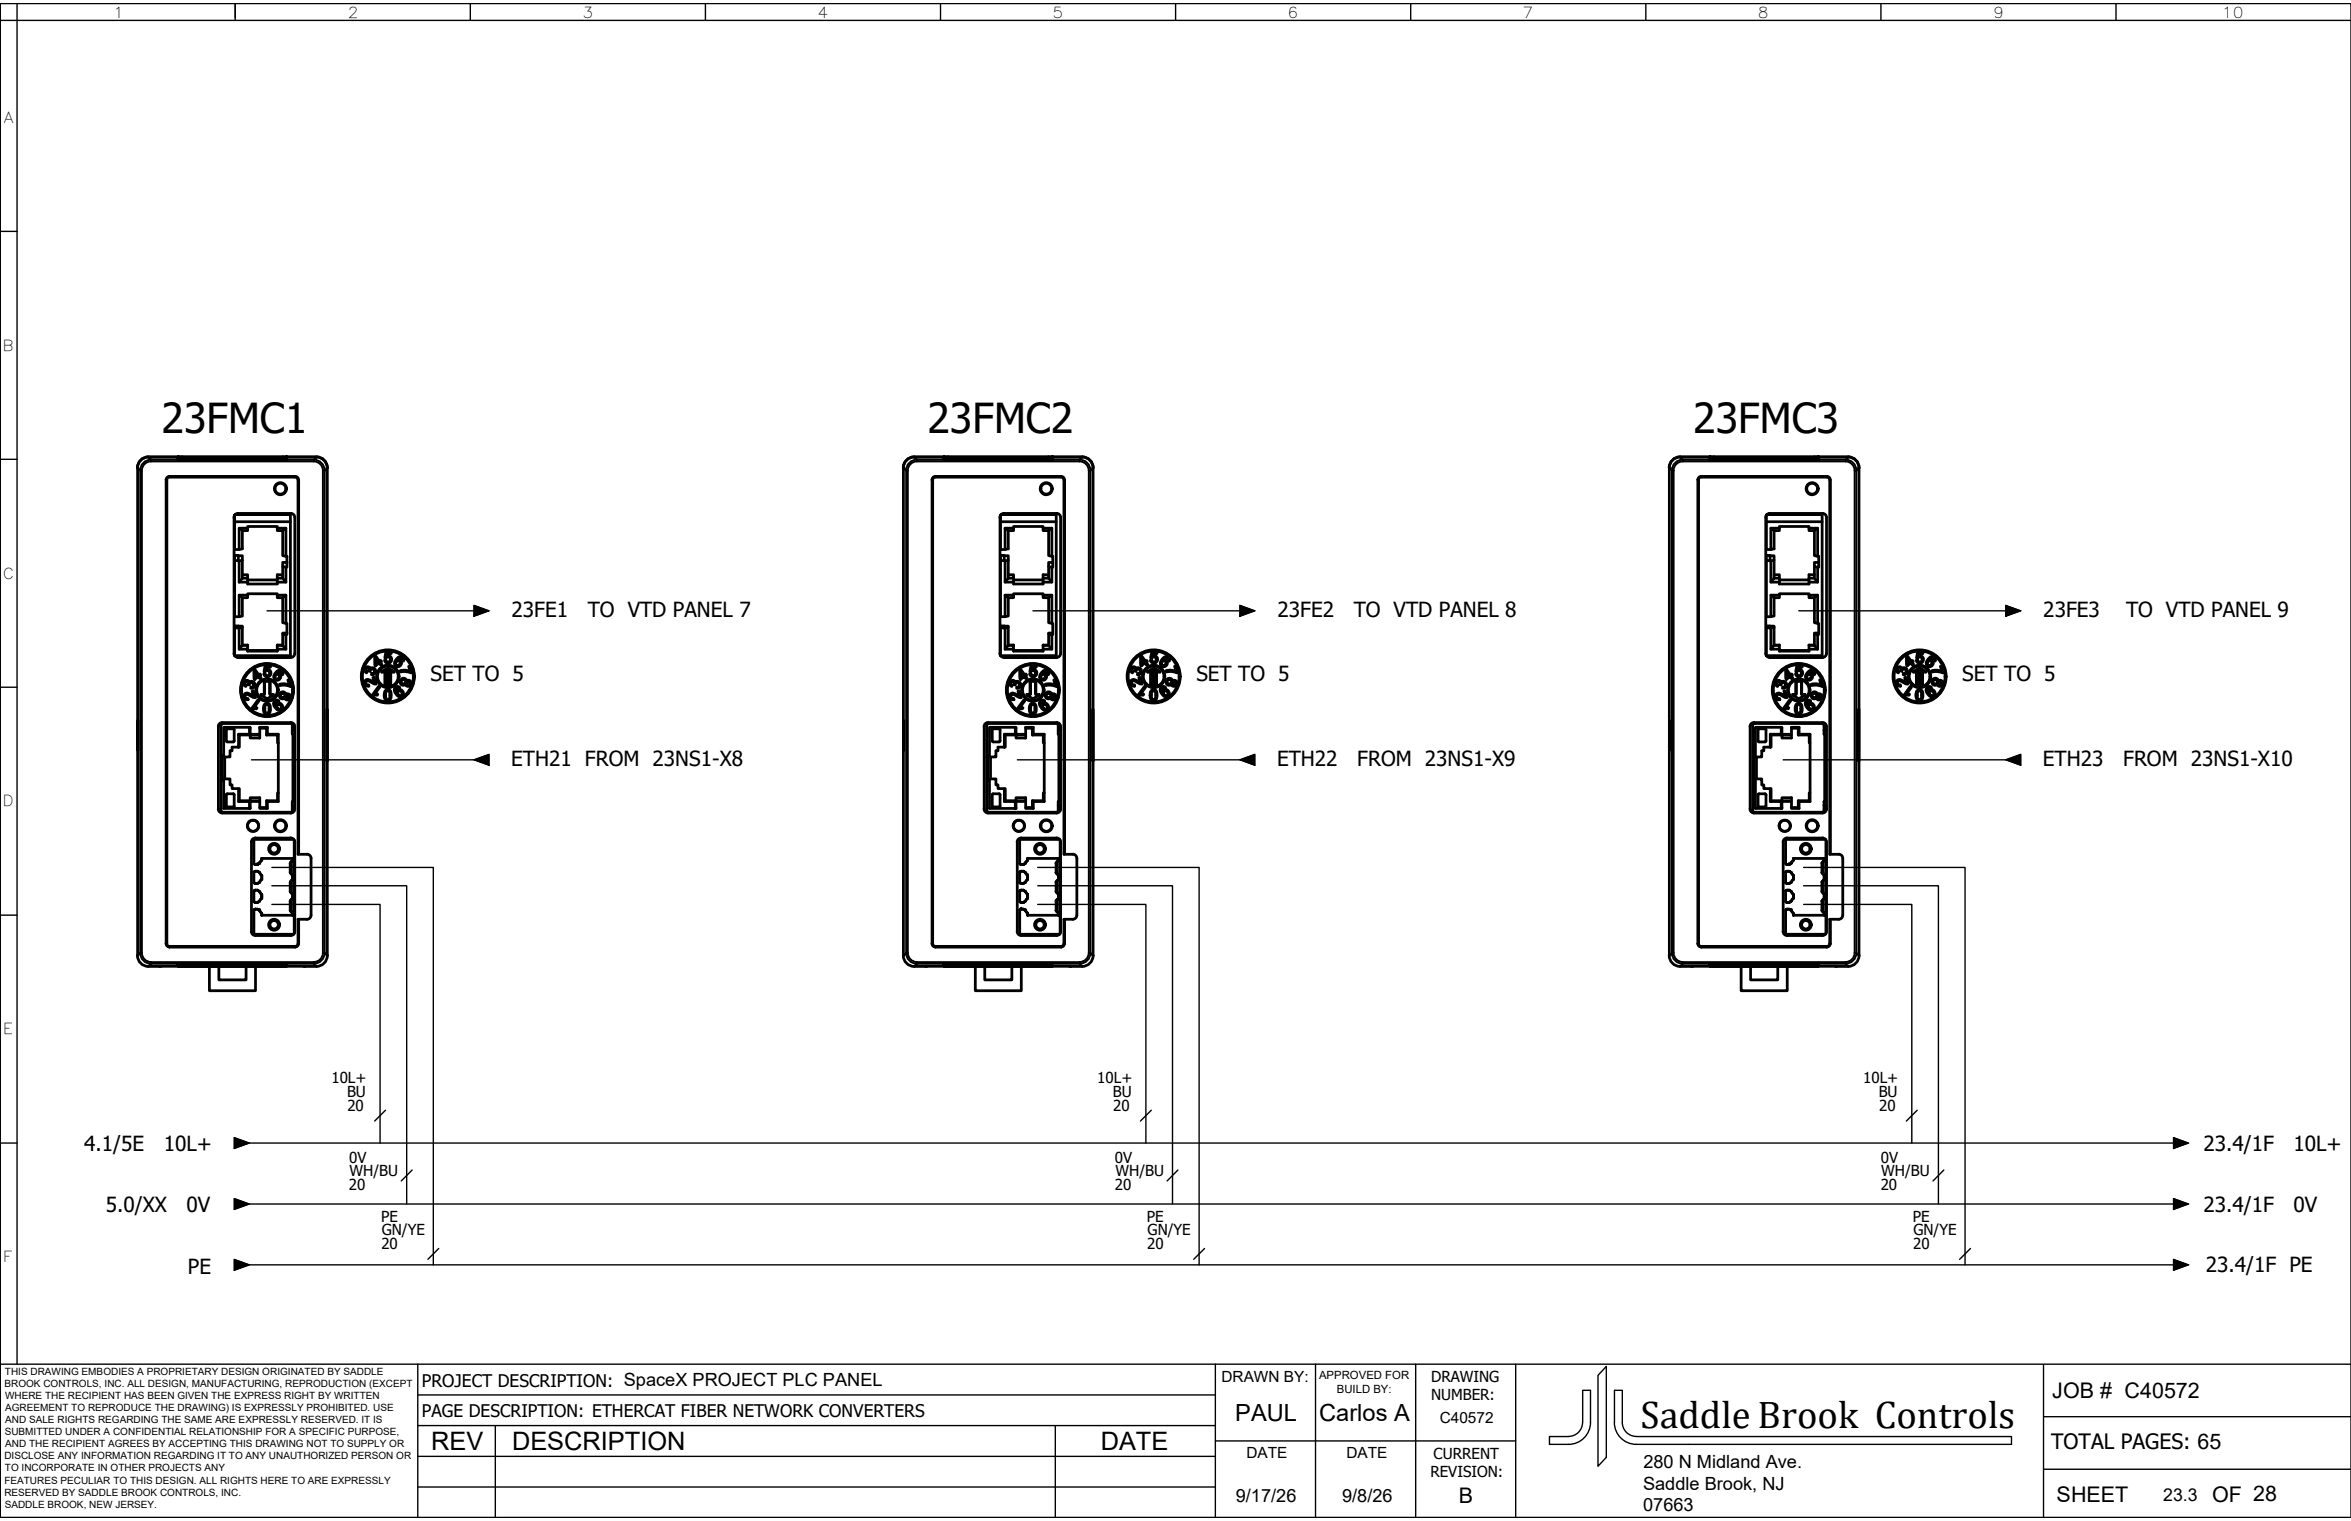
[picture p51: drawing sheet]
<svg xmlns="http://www.w3.org/2000/svg" width="432mm" height="279mm" viewBox="0 0 432 279" stroke-linecap="round" stroke-linejoin="round" font-family="sans-serif">
<defs><g id="words">
<g font-size="7.6">
<text x="29.7" y="79.6">23FMC1</text>
<text x="170.3" y="79.6">23FMC2</text>
<text x="311" y="79.6">23FMC3</text>
</g>
<text font-size="7.1" x="301.3" y="262.4">Saddle Brook Controls</text>
<g font-size="4.7">
<text x="79.2" y="266.3">REV</text>
<text x="94" y="266.4">DESCRIPTION</text>
<text x="202.2" y="266.3">DATE</text>
</g>
<g font-size="4.3">
<text x="226.9" y="261.1">PAUL</text>
<text x="242.3" y="261.1">Carlos A</text>
</g>
<g font-size="4">
<text x="376.9" y="256.8">JOB # C40572</text>
<text x="377.7" y="275.9">SHEET</text>
<text x="406.3" y="275.9">OF 28</text>
</g>
<g font-size="3.9">
<text x="376.7" y="266.3">TOTAL PAGES: 65</text>
<text x="267.9" y="276.1">B</text>
</g>
<g font-size="3.8">
<text x="94" y="113.4">23FE1</text>
<text x="108" y="113.4">TO VTD PANEL 7</text>
<text x="234.6" y="113.4">23FE2</text>
<text x="248.6" y="113.4">TO VTD PANEL 8</text>
<text x="375.3" y="113.4">23FE3</text>
<text x="390.5" y="113.4">TO VTD PANEL 9</text>
<text x="79.1" y="125.1">SET TO 5</text>
<text x="219.7" y="125.1">SET TO 5</text>
<text x="360.4" y="125.1">SET TO 5</text>
<text x="93.9" y="140.8">ETH21 FROM 23NS1-X8</text>
<text x="234.5" y="140.8">ETH22</text>
<text x="249.3" y="140.8">FROM 23NS1-X9</text>
<text x="375.2" y="140.8">ETH23</text>
<text x="390" y="140.8">FROM 23NS1-X10</text>
<text x="15.5" y="211.5">4.1/5E</text>
<text x="30.1" y="211.5">10L+</text>
<text x="404.7" y="211.5">23.4/1F</text>
<text x="421.2" y="211.5">10L+</text>
<text x="19.4" y="222.7">5.0/XX</text>
<text x="34.3" y="222.7">0V</text>
<text x="404.7" y="222.7">23.4/1F</text>
<text x="421.2" y="222.7">0V</text>
<text x="34.5" y="234">PE</text>
<text x="405.1" y="233.7">23.4/1F PE</text>
</g>
<g font-size="3.3">
<text x="301.8" y="269.6">280 N Midland Ave.</text>
<text x="227" y="275.9">9/17/26</text>
<text x="246.5" y="275.9">9/8/26</text>
<text x="301.8" y="273.6">Saddle Brook, NJ</text>
<text x="301.8" y="277.6">07663</text>
</g>
<g font-size="3.2">
<text x="77.5" y="254.8">PROJECT DESCRIPTION: SpaceX PROJECT PLC PANEL</text>
<text x="77.5" y="260.2">PAGE DESCRIPTION: ETHERCAT FIBER NETWORK CONVERTERS</text>
<text x="397.3" y="275.7">23.3</text>
</g>
<g font-size="2.8">
<text x="20.8" y="3.2">1</text>
<text x="63.9" y="3.2">2</text>
<text x="107" y="3.2">3</text>
<text x="150.2" y="3.2">4</text>
<text x="193.3" y="3.2">5</text>
<text x="236.5" y="3.2">6</text>
<text x="279.7" y="3.2">7</text>
<text x="322.9" y="3.2">8</text>
<text x="366" y="3.2">9</text>
<text x="408.1" y="3.2">10</text>
<text x=".7" y="22.5">A</text>
<text x=".5" y="64.4">B</text>
<text x=".5" y="106.3">C</text>
<text x=".5" y="148.1">D</text>
<text x=".6" y="190">E</text>
<text x="60.9" y="199">10L+</text>
<text x="63.7" y="201.6">BU</text>
<text x="201.5" y="199">10L+</text>
<text x="204.4" y="201.6">BU</text>
<text x="342.2" y="199">10L+</text>
<text x="345.1" y="201.6">BU</text>
<text x="63.8" y="204">20</text>
<text x="204.5" y="204">20</text>
<text x="345.1" y="204">20</text>
<text x="64.1" y="213.6">0V</text>
<text x="204.8" y="213.6">0V</text>
<text x="345.5" y="213.6">0V</text>
<text x="64.1" y="218.6">20</text>
<text x="64.2" y="216">WH/BU</text>
<text x="204.7" y="218.6">20</text>
<text x="204.9" y="216">WH/BU</text>
<text x="345.4" y="218.6">20</text>
<text x="345.5" y="216">WH/BU</text>
<text x="70" y="224.4">PE</text>
<text x="70.1" y="226.8">GN/YE</text>
<text x="210.7" y="224.4">PE</text>
<text x="210.8" y="226.8">GN/YE</text>
<text x="351.3" y="224.4">PE</text>
<text x="351.4" y="226.8">GN/YE</text>
<text x=".6" y="231.9">F</text>
<text x="70" y="229.4">20</text>
<text x="210.7" y="229.4">20</text>
<text x="351.4" y="229.4">20</text>
<text x="224.3" y="253.8">DRAWN BY:</text>
<text x="262.8" y="253.9">DRAWING</text>
<text x="262.8" y="257.2">NUMBER:</text>
<text x="264.4" y="261.4">C40572</text>
<text x="228.9" y="267.9">DATE</text>
<text x="247.3" y="267.9">DATE</text>
<text x="263.3" y="267.9">CURRENT</text>
<text x="262.7" y="271.4">REVISION:</text>
</g>
<g font-size="2.1">
<text x="242.3" y="253.3">APPROVED FOR</text>
<text x="245.5" y="255.8">BUILD BY:</text>
</g>
<g font-size="1.8">
<text x=".8" y="254.8">BROOK CONTROLS, INC. ALL DESIGN, MANUFACTURING, REPRODUCTION (EXCEPT</text>
<text x=".9" y="252.6">THIS DRAWING EMBODIES A PROPRIETARY DESIGN ORIGINATED BY SADDLE</text>
<text x=".9" y="257">WHERE THE RECIPIENT HAS BEEN GIVEN THE EXPRESS RIGHT BY WRITTEN</text>
<text x=".9" y="263.7">SUBMITTED UNDER A CONFIDENTIAL RELATIONSHIP FOR A SPECIFIC PURPOSE,</text>
<text x="1" y="259.2">AGREEMENT TO REPRODUCE THE DRAWING) IS EXPRESSLY PROHIBITED. USE</text>
<text x="1" y="261.4">AND SALE RIGHTS REGARDING THE SAME ARE EXPRESSLY RESERVED. IT IS</text>
<text x=".8" y="268.1">DISCLOSE ANY INFORMATION REGARDING IT TO ANY UNAUTHORIZED PERSON OR</text>
<text x="1" y="265.9">AND THE RECIPIENT AGREES BY ACCEPTING THIS DRAWING NOT TO SUPPLY OR</text>
<text x=".8" y="272.5">FEATURES PECULIAR TO THIS DESIGN. ALL RIGHTS HERE TO ARE EXPRESSLY</text>
<text x=".8" y="274.7">RESERVED BY SADDLE BROOK CONTROLS, INC.</text>
<text x=".9" y="270.3">TO INCORPORATE IN OTHER PROJECTS ANY</text>
<text x=".9" y="276.9">SADDLE BROOK, NEW JERSEY.</text>
</g>
</g></defs>
<!-- layer: 0 -->
<g fill="none" stroke="#000" stroke-width=".25">
<path d="M0 .7h431.8v278.1h-431.8zM0 3.7h431.8M3.1 .7v249.9M43.2 .7v3M86.4 .7v3M129.6 .7v3M172.7 .7v3M215.9 .7v3M259.1 .7v3M302.3 .7v3M345.5 .7v3M388.6 .7v3"/>
<path d="M0 42.5h3.1M0 84.4h3.1M49 112.2h38.1M87.1 111.2l2.7 1-2.7 1zM189.7 112.2h38M227.7 111.2l2.8 1-2.8 1zM330.4 112.2h38M368.4 111.2l2.7 1-2.7 1zM0 126.2h3.1M46.2 139.6h40.9M87.1 139.6l2.7-1v2zM186.9 139.6h40.8"/>
<path d="M227.7 139.6l2.8-1v2zM327.5 139.6h40.9M368.4 139.6l2.7-1v2zM49.9 159.3h29.7v73M190.6 159.3h29.6v73M331.3 159.3h29.6v73M0 168.1h3.1M49.9 166.1h19.9v43.9M49.9 162.7h24.8v58.5M190.6 166.1h19.9v43.9M190.6 162.7h24.7v58.5M331.3 166.1h19.8v43.9"/>
<path d="M331.3 162.7h24.7v58.5M0 210h3.1M43 209l2.8 1-2.8 1zM45.8 210h353.4M70.8 203.9l-2 2M75.7 214.9l-2 2M211.5 203.9l-2 2M216.3 214.9l-1.9 2M352.1 203.9l-2 2M357 214.9l-2 2M399.2 209l2.7 1-2.7 1zM43 220.2l2.8 1-2.8 1z"/>
<path d="M43 231.4l2.8 .9-2.8 1zM45.8 221.2h353.4M45.8 232.3h353.4M80.6 229.3l-2 2M221.2 229.3l-2 2M361.9 229.3l-2 2M399.2 220.2l2.7 1-2.7 1zM399.2 231.4l2.7 .9-2.7 1zM0 250.6h431.8M76.7 250.6v28.2M76.7 256.2h146.5M223.2 250.6v28.2"/>
<path d="M241.6 250.6v28.2M260 250.6v28.2M278.4 250.6v28.2M295 251v16.7l-1.5 1.6v-16.7zM375.3 250.8v28M76.7 273.2h146.5M76.7 267.5h146.5M76.7 261.9h146.5M91 261.9v16.9M193.8 261.9v16.9M223.2 264.7h55.2M290.7 261.3a2.57 2.57 0 0 1-2.6 2.6h-3.5"/>
<path d="M290.7 261.3v-5.9h1.4v5.9a4 4 0 0 1-4 4h-3.5v-1.4M296.5 261.3a4 4 0 0 0 4 4h68.9v-1.4h-68.9a2.61 2.61 0 0 1-2.5-2.6v-5.9h-1.5v5.9M375.3 269.9h56.5M375.3 260.2h56.5"/>
</g>
<!-- layer: WIRES -->
<path d="M0 .7v278.1" fill="none" stroke="#000" stroke-width=".25"/>
<!-- layer: Sichtbar schmal (ISO) -->
<g fill="none" stroke="#000" stroke-width=".36">
<path d="M25.3 86l.5 .4M27.3 84l.4 .5M27.7 84.8a1.68 1.68 0 0 0-1.6 1.6M27.7 84.4a2 2 0 0 0-2 2M27.7 84.8h29.9M27.7 84.5v.3M27.7 84.5h29.9M30.6 88.1h-.2v85.3M31.1 87.4a.69 .69 0 0 0-.7 .7M31.1 87.4v.3M31.1 87.4h23.1M33.5 84v.4"/>
<path d="M50.4 89.8h.1M51.9 84v.4M52.5 89.8h.1M54.2 87.4a.69 .69 0 0 1 .7 .7M54.2 87.4v.3M54.7 88.1h.2v68.8M57.6 84.8a1.68 1.68 0 0 1 1.7 1.6M57.6 84.4a2 2 0 0 1 2 2M57.6 84.5v.3M58.1 84l-.5 .5M59.6 86.4v88.6h-.3M59.6 86.4h-.3v88.6"/>
<path d="M60.1 86l-.5 .4M165.9 86l.5 .4M167.9 84l.5 .5M168.4 84.8a1.68 1.68 0 0 0-1.7 1.6M168.4 84.4a2 2 0 0 0-2 2M168.4 84.8h29.9M168.4 84.5h29.9M168.4 84.5v.3M171.3 88.1h-.2v85.3M171.8 87.4a.69 .69 0 0 0-.7 .7M171.8 87.4h23.1v.3M171.8 87.4v.3"/>
<path d="M174.1 84v.4M191.1 89.8h.1M192.6 84v.4M193.2 89.8h.1M194.9 87.4a.69 .69 0 0 1 .7 .7M195.4 88.1h.2v68.8M198.3 84.8a1.68 1.68 0 0 1 1.7 1.6M198.3 84.4a2 2 0 0 1 2 2M198.3 84.5v.3M198.8 84l-.5 .5M200.3 86.4v88.6h-.3M200.3 86.4h-.3v88.6"/>
<path d="M200.8 86l-.5 .4M306.6 86l.5 .4M308.6 84l.5 .5M309.1 84.8a1.68 1.68 0 0 0-1.7 1.6M309.1 84.4a2 2 0 0 0-2 2M309.1 84.8h29.9M309.1 84.5h29.9M309.1 84.5v.3M312 88.1h-.2v85.3M312.5 87.4a.69 .69 0 0 0-.7 .7M312.5 87.4h23.1M312.5 87.4v.3"/>
<path d="M314.8 84v.4M331.7 89.8h.1M333.2 84v.4M333.8 89.8h.1M335.5 87.4a.69 .69 0 0 1 .7 .7M335.6 87.4v.3M336.1 88.1h.2v68.8M339 84.8a1.68 1.68 0 0 1 1.6 1.6M339 84.4a2 2 0 0 1 2 2M339 84.5v.3M339.4 84l-.4 .5M341 86.4v88.6h-.4"/>
<path d="M341 86.4h-.4v88.6M341.4 86l-.4 .4M46 135.1h1.7M46 134.8h1.7M48.8 131.5a4.8 4.8 0 0 1-3.8-7.2 4.8 4.8 0 0 1 8.2 0 4.8 4.8 0 0 1-3.8 7.2M70.9 129a4.8 4.8 0 0 1-3.8-7.2 4.8 4.8 0 0 1 8.2 0 4.8 4.8 0 0 1-3.8 7.2M186.6 135.1h1.8M186.6 134.8h1.8M189.4 131.5a4.8 4.8 0 0 1-3.8-7.2 4.8 4.8 0 0 1 8.2 0 4.8 4.8 0 0 1-3.8 7.2M211.6 129a4.8 4.8 0 0 1-3.8-7.2 4.8 4.8 0 0 1 8.2 0 4.8 4.8 0 0 1-3.8 7.2M327.3 135.1h1.7M327.3 134.8h1.7"/>
<path d="M330.1 131.5a4.8 4.8 0 0 1-3.8-7.2 4.8 4.8 0 0 1 8.2 0 4.8 4.8 0 0 1-3.8 7.2M352.3 129a4.8 4.8 0 0 1-3.8-7.2 4.8 4.8 0 0 1 8.2 0 4.8 4.8 0 0 1-3.8 7.2M45.4 151.7h.1M46 147h1.7M46 147.3h1.7M47.5 151.7h.1M50.4 151.7h.1M52.5 151.7h.1M186.1 151.7h.1M186.6 147h1.8M186.6 147.3h1.8M188.1 151.7h.1"/>
<path d="M191.1 151.7h.1M193.2 151.7h.1M326.7 151.7h.1M327.3 147h1.7M327.3 147.3h1.7M328.8 151.7h.1M331.7 151.7h.1M333.8 151.7h.1M25.7 175a2 2 0 0 0 2 2M25.8 175v-88.6h.3v88.6M25.8 175l-.5 .5M25.8 175h.3"/>
<path d="M26.1 175a1.68 1.68 0 0 0 1.6 1.7M27.7 177h29.9l.5 .5M27.7 177l-.4 .5M27.7 176.7h29.9M27.7 176.7v.3M29.4 177.5h.1M30.4 173.3a.69 .69 0 0 0 .7 .7M30.4 173.4h.2M31.1 173.8v.3h23.1v-.3M33.5 177.1v.4M51.9 177.1v.4M54.7 173.4h.2"/>
<path d="M54.9 173.3a.69 .69 0 0 1-.7 .7M54.9 168.9v4.5M56 177.5h.1M59.3 175a1.68 1.68 0 0 1-1.7 1.7M60.1 175.5l-.5-.5a2 2 0 0 1-2 2v-.3M166.4 175a2 2 0 0 0 2 2M166.4 175v-88.6h.3v88.6M166.4 175h.3M166.4 175l-.5 .5M166.7 175a1.68 1.68 0 0 0 1.7 1.7M168.4 177h29.9l.5 .5M168.4 176.7h29.9"/>
<path d="M168.4 177l-.5 .5M168.4 176.7v.3M170 177.5h.1M171.1 173.3a.69 .69 0 0 0 .7 .7M171.1 173.4h.2M171.8 173.8v.3h23.1v-.3M174.1 177.1v.4M192.6 177.1v.4M195.6 173.3a.69 .69 0 0 1-.7 .7M195.6 168.9v4.5h-.2M196.7 177.5h.1M200 175a1.68 1.68 0 0 1-1.7 1.7"/>
<path d="M200.8 175.5l-.5-.5a2 2 0 0 1-2 2v-.3M307.1 175a2 2 0 0 0 2 2M307.1 175v-88.6h.3v88.6M307.1 175h.3M307.1 175l-.5 .5M307.4 175a1.68 1.68 0 0 0 1.7 1.7M309.1 177h29.9l.4 .5M309.1 176.7h29.9M309.1 177l-.5 .5M309.1 176.7v.3M310.7 177.5h.1M311.8 173.3a.69 .69 0 0 0 .7 .7"/>
<path d="M311.8 173.4h.2M312.5 173.8v.3h23.1v-.3M314.8 177.1v.4M333.2 177.1v.4M336.1 173.4h.2M336.2 173.3a.69 .69 0 0 1-.7 .7M336.3 168.9v4.5M337.4 177.5h.1M340.6 175a1.68 1.68 0 0 1-1.6 1.7M341.4 175.5l-.4-.5a2 2 0 0 1-2 2v-.3"/>
<circle cx="49.1" cy="126.8" r="4.6"/>
<circle cx="49.1" cy="126.8" r="1.83"/>
<circle cx="71.2" cy="124.3" r="4.6"/>
<circle cx="71.2" cy="124.3" r="1.83"/>
<circle cx="189.7" cy="126.8" r="4.6"/>
<circle cx="189.7" cy="126.8" r="1.83"/>
<circle cx="211.9" cy="124.3" r="4.6"/>
<circle cx="211.9" cy="124.3" r="1.83"/>
<circle cx="330.4" cy="126.8" r="4.6"/>
<circle cx="330.4" cy="126.8" r="1.83"/>
<circle cx="352.6" cy="124.3" r="4.6"/>
<circle cx="352.6" cy="124.3" r="1.83"/>
</g>
<!-- layer: Sichtbar (ISO) -->
<g fill="none" stroke="#000" stroke-width=".51">
<path d="M27.3 83.9a1.96 1.96 0 0 0-2 2v89.6a2 2 0 0 0 2 2h30.8a2 2 0 0 0 2-2v-89.6a2 2 0 0 0-2-2M27.3 83.9a2 2 0 0 0-2 2M27.3 84h30.8M27.3 83.9h30.8M30.6 88.1l.1 85.5 .4 .2h23.1h.3l.2-.4v-4.5h1.7a.75 .75 0 0 0 .7-.8M31.1 87.6l-.4 .3-.1 .2M31.1 87.7h23.1M32.7 84.4h.8M32.7 84.3h.8M32.7 84.1h.8M32.7 84l.8 .1M32.7 84.1h.1"/>
<path d="M32.7 84.3h.1M33.5 84.4h-.8h19.9h-.7M33.5 84.2h-.8h19.9h-.7M33.5 84.1l-.8 .1h19.9l-.7-.1M33.5 84.2l-.8 .1M33.5 84.1h-.8M33.5 84h-.8M33.5 84h-.8h.8M33.5 84.3h18.4M33.5 84.2h18.4M33.5 84.1h18.4M33.5 84h18.4"/>
<path d="M43.1 94.6l-.1 .4v25a.71 .71 0 0 0 .7 .8M43.1 94.6v6.3l1.4-.1v-3.3h1v-.8h5.4v.8h1v4.6l.8 .1v2l-.8-.1v-.8h.8M43.1 94.6h.1M43.1 95.8h10.2M43.1 94.6l.6-.3h9.7a.72 .72 0 0 1 .7 .7v25a.75 .75 0 0 1-.7 .8M43.2 94.5h10.1v25.9h-10.2v-5.4h.7v.3h-.7M43.9 97l.6 .5M45.5 97h-1.6v3.9M50.9 97h1.6v5.2M51.9 84.2l.7 .1M51.9 84.1h.7M51.9 84h.7"/>
<path d="M51.9 84h.7h-.7M52.5 97l-.6 .5M52.6 84.4h-.7M52.6 84.3h-.7M52.6 84.1h-.7M52.6 84l-.7 .1M52.6 84.1h.1M52.6 84.3h.1M54.2 87.6l.4 .3 .1 .2M54.7 88.1v68.8h1.7M58.1 83.9a2 2 0 0 1 2 2M165.9 85.9v89.6"/>
<path d="M167.9 83.9a2 2 0 0 0-2 2M167.9 84h30.9M167.9 83.9h30.9M171.3 88.1l.1 85.5 .4 .2h23.1M171.8 87.6l-.4 .3-.1 .2M171.8 87.7h23.1M173.4 84.4h.7M173.4 84.3h.7M173.4 84.1h.7M173.4 84l.7 .1M173.4 84.1h.1M173.4 84.3h.1"/>
<path d="M174.1 84.4h-.7h19.2M174.1 84.1l-.7 .1h19.2M174.1 84.2l-.7 .1M174.1 84.1h-.7M174.1 84h-.7M174.1 84h-.7h.7M174.1 84.3h18.5M174.1 84.2h18.5M174.1 84.1h18.5M174.1 84h18.5M183.7 95.1v24.9M183.8 94.6l-.2 .4"/>
<path d="M183.8 94.6v6.3l1.4-.1v-3.3h1v-.8h5.4v.8h1v4.6l.8 .1v2l-.8-.1v-.8h.8M183.8 94.6h.1M183.8 95.8h10.2M183.8 94.6l.6-.3h9.7a.72 .72 0 0 1 .7 .7v25a.75 .75 0 0 1-.8 .8M183.9 94.5h10.1v25.9h-10.2M184.6 97l.6 .5M186.2 97h-1.6v3.9M191.6 97h1.6v5.2M192.5 84.4h.8h-.8M192.5 84.2l.8 .1M192.5 84.1h.8M192.5 84h.8"/>
<path d="M192.6 84.2h-19.2h.7M193.2 97l-.6 .5M193.3 84.4h-.8M193.3 84.3h-.8M193.3 84.3h-.8h.8M193.3 84.1l-.8 .1M193.3 84l-.8 .1M193.3 84.1h.1M193.3 84.3h.1M194.9 87.6l.4 .3 .1 .2M195.4 88.1v68.8h1.6M198.8 83.9a2 2 0 0 1 2 2v89.6a2 2 0 0 1-2 2h-30.9a2 2 0 0 1-2-2"/>
<path d="M198.8 83.9a2 2 0 0 1 2 2M306.6 85.9a1.96 1.96 0 0 1 2-2 1.96 1.96 0 0 0-2 2v89.6a2 2 0 0 0 2 2M308.6 84h30.8M308.6 83.9h30.8M312 88.1v85.5l.5 .2h23h.3l.3-.4v-4.5h1.6a.75 .75 0 0 0 .8-.8M312.5 87.6l-.5 .3v.2M312.5 87.7h23.1M314 84.4h.8M314 84.3h.8M314 84.1h.8M314 84l.8 .1M314.1 84l.7 .1"/>
<path d="M314.1 84.1h.1M314.1 84.3h.1M314.8 84.4h-.8h20h-.8M314.8 84.2h-.8h20h-.8M314.8 84.1l-.8 .1h20l-.8-.1M314.8 84.2l-.8 .1M314.8 84.1h-.8M314.8 84h-.8M314.8 84h-.8h.8M314.8 84.3h18.4M314.8 84.2h18.4M314.8 84.1h18.4"/>
<path d="M314.8 84h18.4M324.4 94.6l-.1 .4v25l.1 .4M324.4 94.6v6.3l1.4-.1v-3.3h1v-.8h5.5v.8h.9v4.6l.8 .1v2l-.8-.1v-.8h.8M324.4 94.6h.1M324.4 95.8h10.3M324.4 94.6l.6-.3h9.7a.72 .72 0 0 1 .8 .7v25a.75 .75 0 0 1-.8 .8M324.5 94.5h10.2v25.9h-10.3M325.2 97l.6 .5M326.8 97h-1.6v3.9M332.3 97h1.5v5.2M333.2 84.2l.8 .1M333.2 84.1h.8"/>
<path d="M333.2 84h.8M333.2 84h.8h-.8M333.8 97l-.6 .5M334 84l-.8 .1M334 84.1h.1M334 84.3h.1M334 84.4h-.8M334 84.3h-.8M334 84.1h-.8M335.5 87.6l.3 .1 .2 .4M336.1 88.1v68.8h1.6M339.4 83.9a2 2 0 0 1 2 2v89.6a2 2 0 0 1-2 2h-30.8"/>
<path d="M339.4 83.9a2 2 0 0 1 2 2M43.1 103h.7M43.8 115h.7v.2M43.8 115.4l.7-.2v3.4l-.6 .7v-3.9M43.8 102.1h.7v4.1M43.8 115.3v.1M43.9 103v3.9h1.6M43.9 109.3l.6 .5M44.5 118.6h1v.7h-1.6M44.5 102.9l-.7 .1v-1h-.7v11.3l1.4-.1v-3.4h1v-.7h5.4v.7h1v4.6l.8 .1v2.1h-.2M44.5 105.6h1v1.7h5.4v-1.1M44.5 118.5l1 .1"/>
<path d="M44.5 106.2h1M44.5 106.2l-.6 .7M45.5 109.3h-1.6v4M45.5 119.5h5.4M45.5 106.5h5.4M50.9 118.6h1l.6 .7h-1.6M50.9 109.3h1.6v5.2M51.9 118.5h-1v1.1h-5.4v-.3M51.9 104.1v2.1h-1M51.9 116.4v2.2M51.9 105.6h-1v.6M51.9 106.2l.6 .7"/>
<path d="M52.5 104.2v2.7h-1.6M52.5 109.3l-.6 .5M52.7 116.3h-.8v.1l.6 .2v2.7M70.9 119.8h1v.3h-.8l-.1 .5a.66 .66 0 0 1 .9 .3 .66 .66 0 0 1-.4 .9 .66 .66 0 0 1-.9-.5l.3-.1a.43 .43 0 0 0 .7 .2 .43 .43 0 0 0-.2-.7l-.7 .1zM183.8 115.3h.6v-.3h-.6v5.4M183.8 103h.6M184.4 115h.8v.2M184.4 115.4l.8-.2v3.4l-.6 .7v-3.9M184.4 102.1h.8v4.1M184.4 115.3v.1M184.6 103v3.9h1.6M184.6 109.3l.6 .5"/>
<path d="M185.2 118.6h1v.7h-1.6M185.2 102.9l-.8 .1v-1h-.6v11.3l1.4-.1v-3.4h1v-.7h5.4v.7h1v4.6l.8 .1v2.1h-.2M185.2 105.6h1v1.7h5.4v-1.1M185.2 106.2h1M185.2 118.5l1 .1M185.2 106.2l-.6 .7M186.2 109.3h-1.6v4M186.2 119.5h5.4M186.2 106.5h5.4M191.6 118.6h1l.6 .7h-1.6M191.6 109.3h1.6v5.2M192.6 118.5h-1v1.1h-5.4v-.3"/>
<path d="M192.6 104.1v2.1h-1M192.6 105.6h-1v.6M192.6 116.4v2.2M192.6 106.2l.6 .7M193.2 104.2v2.7h-1.6M193.2 109.3l-.6 .5M193.4 116.3h-.8v.1l.6 .2v2.7M211.5 119.8h1v.3h-.8l-.1 .5a.66 .66 0 0 1 .9 .3 .66 .66 0 0 1-.4 .9 .66 .66 0 0 1-.8-.5l.2-.1a.43 .43 0 0 0 .6 .3 .43 .43 0 0 0 .3-.5 .43 .43 0 0 0-.6-.3l-.2 .2-.3-.1zM324.4 115.3h.7v-.3h-.7v5.4M324.4 103h.7M325.1 115h.7v.2M325.1 115.4l.7-.2v3.4l-.6 .7v-3.9"/>
<path d="M325.1 102.1h.7v4.1M325.1 115.3v.1M325.2 103v3.9h1.6M325.2 109.3l.6 .5M325.8 118.6h1v.7h-1.6M325.8 102.9l-.7 .1v-1h-.7v11.3l1.4-.1v-3.4h1v-.7h5.5v.7h.9v4.6l.8 .1v2.1h-.2M325.8 105.6h1v1.7h5.5v-1.1M325.8 106.2h1M325.8 118.5l1 .1M325.8 106.2l-.6 .7M326.8 109.3h-1.6v4M326.8 119.5h5.5"/>
<path d="M326.8 106.5h5.5M332.3 118.6h.9l.6 .7h-1.5M332.3 109.3h1.5v5.2M333.2 118.5h-.9v1.1h-5.5v-.3M333.2 104.1v2.1h-.9M333.2 105.6h-.9v.6M333.2 116.4v2.2M333.2 106.2l.6 .7M333.8 104.2v2.7h-1.5M333.8 109.3l-.6 .5M334 116.3h-.8v.1l.6 .2v2.7M352.2 119.8h1v.3h-.8l-.1 .5a.66 .66 0 0 1 .9 .3 .66 .66 0 0 1-.4 .9 .66 .66 0 0 1-.8-.5l.2-.1a.43 .43 0 0 0 .6 .3 .43 .43 0 0 0 .2-.5 .43 .43 0 0 0-.5-.3l-.3 .2-.2-.1z"/>
<path d="M25.3 132.3v5.5zM40.1 133.5v15.1M40.8 132.7a.75 .75 0 0 0-.7 .8M40.9 132.7h12.5M40.9 132.9l-.3 .4v15.6l.3 .3M40.9 132.9h12.8v1.9h.1v12.5h-.1v1.9h-12.8M41.1 133.6h4.9v2h1.7v-2h1.4v1.3h2v12.3h-2v1.3h-1.4v-2h-1.7v2h-4.9v-5.2h-.3v-4.4h.3zM41.6 136.1v-2.1l.1-.1h1.3v2.2M41.6 136.1l.1 .2h1.2l.1-.2M43.7 120.8h9.7M43.8 137.2v-2.3l.2 .1v2.2h-1.4v.7h-.4v1.1h-.9v4.1h.9v1.1h.4v.7h1.2v2.3h2v1.3l.2-.1M43.8 134.9h2l.2 .1"/>
<path d="M44 135h2M45 127.4a1.69 1.69 0 0 1 1.6 .5l-.3-.9 .2-.1 .4 1.2a1.7 1.7 0 0 1-1.3-.5 .39 .39 0 0 0-.6 .2 .39 .39 0 0 0 .5 .5l.1 .2a.65 .65 0 0 1-.7-.3 .65 .65 0 0 1 .1-.8zM45 125.1a.46 .46 0 0 1 .5-.1 .46 .46 0 0 1 .3 .4 .62 .62 0 0 1 1 .3 .62 .62 0 0 1-.8 .7l.1-.2a.4 .4 0 0 0 .5-.3 .4 .4 0 0 0-.4-.5 .4 .4 0 0 0-.4 .4h-.2a.35 .35 0 0 0-.1-.6 .35 .35 0 0 0-.5 .2 .35 .35 0 0 0 .3 .5l-.2 .2a.6 .6 0 0 1-.1-1zM46 133.7l-.2-.1v1.3M46.6 123l.2-.1 .7 1.1 .3-.2 .1 .2-.2 .2 .3 .3-.2 .2-.3-.4-.7 .5-.1-.2zM46.8 123.4l.5 .7-.5 .4zM47.4 128.6l.2 .1-.9 1.3h.5l-.1 .2-.8 .1-.1-.1zM48.5 125.2h1.1M48.5 127.6h-.6v.1l1.2 .7 1.1-.7v-.1h-.6M48.6 125.3l-.1 2.3zM48.6 129.3a.63 .63 0 0 1 .8 0 .63 .63 0 0 1 .3 .6 .82 .82 0 0 1-.1 1 .82 .82 0 0 1-.9 .2 1.42 1.42 0 0 1-.1-1.8zM48.7 122.3h1v.3h-.8l-.1 .5a.66 .66 0 0 1 .9 .3 .66 .66 0 0 1-.4 .9 .66 .66 0 0 1-.8-.5l.2-.1a.43 .43 0 0 0 .6 .3 .43 .43 0 0 0 .2-.5 .43 .43 0 0 0-.5-.3l-.3 .2-.2-.1z"/>
<path d="M48.7 131.5l.1 .1a4.8 4.8 0 0 1-4-7.3 4.8 4.8 0 0 1 8.2-.1 4.8 4.8 0 0 1-3.6 7.3M48.8 131.5h.6h-.6M48.9 129.4a.52 .52 0 0 1 .5 .2 .52 .52 0 0 1 0 .6 .54 .54 0 0 1-.4 .8 1.2 1.2 0 0 1-.1-1.6zM49 133.8v1.2l.1-.1M49.1 133.6l-.1 .2h-1.3M49.6 125.3v2.3zM50.4 128.8a.55 .55 0 0 1 .8 0l-.1 .1a.42 .42 0 0 0-.6 .1 .42 .42 0 0 0 .1 .6l.1 .2a.63 .63 0 0 1 .7-.6 .63 .63 0 0 1 .5 .7 .63 .63 0 0 1-.6 .6 1.25 1.25 0 0 1-.9-1.7zM50.7 123.5a.65 .65 0 0 1 .9-.4 .65 .65 0 0 1 .3 .9l-.2-.2a.4 .4 0 0 0-.2-.5 .4 .4 0 0 0-.5 .2l-.2 .2a.64 .64 0 0 1 .7 .5 .64 .64 0 0 1-.5 .8 .64 .64 0 0 1-.7-.5v-.4zM51 135v1.5h.1M51.1 134.9l-.1 .1h-2M51.3 125.7a3 3 0 0 1 1.9 .1l-.3-.9 .2-.1 .4 1.2-.2 .1-1-.2h-.9zM51.6 127.2a.57 .57 0 0 1 .6-.1 .57 .57 0 0 1 .3 .5 .54 .54 0 0 1 .8 .3 .54 .54 0 0 1-.6 .7l-.3-.2-.1-.2a.62 .62 0 0 1-.9-.1 .62 .62 0 0 1 .2-.9z"/>
<path d="M53.4 132.7a.75 .75 0 0 1 .7 .8v15.1M53.7 133.2h.3v1h-.3M60 130.3l.1 9.5zM67.1 122.7a.47 .47 0 0 1 .5-.2 .47 .47 0 0 1 .4 .4 .62 .62 0 0 1 1 .3 .62 .62 0 0 1-.8 .7l.1-.2a.4 .4 0 0 0 .5-.3 .4 .4 0 0 0-.4-.5 .4 .4 0 0 0-.4 .4h-.2a.35 .35 0 0 0-.2-.6 .35 .35 0 0 0-.4 .3 .35 .35 0 0 0 .2 .4l-.1 .2a.59 .59 0 0 1-.2-.9zM67.1 124.9a1.69 1.69 0 0 1 1.7 .5l-.3-.9 .2-.1 .4 1.2-.6-.1a1.29 1.29 0 0 0-1.2-.4l-.1 .3 .1 .3 .4 .1 .1 .2a.65 .65 0 0 1-.8-.3 .65 .65 0 0 1 .1-.8zM68.8 120.5l.2-.1 .7 1.1 .2-.2 .2 .2-.2 .2 .2 .3-.2 .2-.2-.4-.7 .5-.2-.2zM69 120.9l.5 .7-.5 .4zM69.6 126.1l.2 .1-1 1.3h.6l-.1 .2-.8 .1-.1-.1zM70.7 123.5h-.6v-.2l1.1-.6 1.2 .6v.2h-.6M70.8 126.8a.63 .63 0 0 1 .8 0 .63 .63 0 0 1 .2 .6 .92 .92 0 0 1-.6 1.3 .9 .9 0 0 1-.6-1.3zM70.9 129v.1M70.9 129a4.8 4.8 0 0 1-3.8-7.2 4.8 4.8 0 0 1 8.2 0 4.8 4.8 0 0 1-3.8 7.2"/>
<path d="M71 129h.5h-.5M71 127a.4 .4 0 0 1 .5 0 .4 .4 0 0 1 .1 .5 .74 .74 0 0 1-.4 1 .56 .56 0 0 1-.4-.8zM71.5 129v.1M71.8 123.5v2.3zM71.8 125.8h-1.1v-2.3v2.3M72.6 126.3a.55 .55 0 0 1 .8 0l-.2 .1a.42 .42 0 0 0-.6 .1 .42 .42 0 0 0 .1 .6l.2 .2a.63 .63 0 0 1 .7-.6 .63 .63 0 0 1 .5 .7 .63 .63 0 0 1-.7 .6 1.25 1.25 0 0 1-.8-1.7zM73.1 120.8a.62 .62 0 0 1 .8-.1 .62 .62 0 0 1 .2 .8l-.2-.2a.43 .43 0 0 0-.3-.5 .43 .43 0 0 0-.5 .3l-.1 .1a.62 .62 0 0 1 .7 .6 .62 .62 0 0 1-.6 .7 .62 .62 0 0 1-.6-.6l.1-.5zM73.5 123.2a2.97 2.97 0 0 1 1.9 .1l-.3-.9 .2-.1 .4 1.2-.2 .1-1-.2h-.9zM73.7 124.7a.57 .57 0 0 1 .6-.1 .57 .57 0 0 1 .4 .5 .54 .54 0 0 1 .8 .3 .54 .54 0 0 1-.6 .7l-.3-.2-.1-.2a.62 .62 0 0 1-.9-.1 .62 .62 0 0 1 .1-.9zM166 132.3v5.5zM180.8 133.5v15.1M181.3 133.1l.3-.2h12.8v1.9h.1v12.5h-.1v1.9h-12.8l-.3-.2z"/>
<path d="M181.5 132.7a.75 .75 0 0 0-.8 .8M181.5 132.7h12.6M181.7 133.6h4.9v2h1.8v-2h1.4v1.3h2v12.3h-2v1.3h-1.4v-2h-1.8v2h-4.9v-5.2h-.2v-4.4h.2zM182.2 136.1l.2 .2M182.4 133.9l-.2 .1v2.1M182.4 133.9h1.1M182.4 136.3h1.1M183.5 133.9l.2 .1v2.1M183.6 120l.2 .4M183.7 136.1l-.2 .2M183.8 120.4l.6 .4M184.4 120.8h9.7"/>
<path d="M184.5 137.2v-2.3l.1 .1v2.2h-1.3v.7h-.4v1.1h-1v4.1h1v1.1h.4v.7h1.2v2.3h2v1.3l.1-.1M184.5 134.9h2l.1 .1M184.6 135h2M185.5 127.5a1.24 1.24 0 0 1 1.6 .3l.2 .1-.3-.9 .2-.1 .4 1.2-.7-.1a1.01 1.01 0 0 0-1.2-.3l.1 .5 .4 .1v.2a.65 .65 0 0 1-.7-.2 .65 .65 0 0 1 0-.8zM185.6 125.2a.47 .47 0 0 1 .5-.2 .47 .47 0 0 1 .4 .4 .61 .61 0 0 1 1 .3 .61 .61 0 0 1-.8 .7l.1-.2a.4 .4 0 0 0 .5-.3 .4 .4 0 0 0-.4-.5 .4 .4 0 0 0-.4 .4h-.2a.35 .35 0 0 0-.2-.6 .35 .35 0 0 0-.5 .2 .35 .35 0 0 0 .3 .5l-.1 .2a.6 .6 0 0 1-.2-.9zM186.6 133.7l-.1-.1v1.3M187.3 123l.2-.1 .7 1.1 .2-.2 .2 .2-.3 .2 .3 .3-.2 .2-.2-.4-.7 .5-.2-.2zM187.5 123.4l.5 .7-.5 .4zM188 128.6l.2 .1-.9 1.3h.6l-.2 .2-.7 .1-.1-.1zM189.2 125.2h1M189.2 127.6v-2.3v2.3h-.6v.1l1.1 .7 1.2-.7v-.1h-.7M189.3 129.3a.64 .64 0 0 1 .7 0 .64 .64 0 0 1 .3 .6 .95 .95 0 0 1-.6 1.3 1.15 1.15 0 0 1-.4-1.9z"/>
<path d="M189.4 122.3h.9v.3h-.8l-.1 .5a.67 .67 0 0 1 1 .3 .67 .67 0 0 1-.5 .9 .67 .67 0 0 1-.8-.5l.3-.1a.43 .43 0 0 0 .7 .2 .43 .43 0 0 0-.3-.7l-.7 .1zM189.4 131.5v.1a4.8 4.8 0 0 1-3.9-7.3 4.8 4.8 0 0 1 8.2-.1 4.8 4.8 0 0 1-3.7 7.3M189.4 131.5h.6h-.6M189.5 129.5a.4 .4 0 0 1 .5 0 .4 .4 0 0 1 .1 .5 .76 .76 0 0 1-.4 1 .58 .58 0 0 1-.4-.8zM189.6 133.8v1.2l.2-.1M189.8 133.6l-.2 .2h-1.2M190.2 125.3v2.3zM191.1 128.8a.53 .53 0 0 1 .8 0l-.2 .1a.42 .42 0 0 0-.6 .1 .42 .42 0 0 0 .1 .6l.1 .2a.63 .63 0 0 1 .8-.5 .63 .63 0 0 1 .4 .8 .63 .63 0 0 1-.9 .3 1.19 1.19 0 0 1-.5-1.6zM191.4 123.5a.65 .65 0 0 1 .8-.4 .65 .65 0 0 1 .4 .9l-.2-.2a.4 .4 0 0 0-.3-.5 .4 .4 0 0 0-.5 .2l-.1 .2a.63 .63 0 0 1 .7 .6 .63 .63 0 0 1-.7 .7 .63 .63 0 0 1-.6-.8zM191.6 135v1.5h.2M191.8 134.9l-.2 .1h-2M192 125.7a3 3 0 0 1 1.8 .1l-.3-.9 .3-.1 .4 1.2-1.2-.1h-.9z"/>
<path d="M192.2 127.2a.57 .57 0 0 1 .6-.1 .57 .57 0 0 1 .3 .5 .54 .54 0 0 1 .9 .3 .54 .54 0 0 1-.6 .7l-.3-.2-.1-.2a.62 .62 0 0 1-.9-.1 .62 .62 0 0 1 .1-.9zM194 132.7a.75 .75 0 0 1 .8 .8v15.1M194.4 133.2h.3v1h-.3M200.7 130.3v9.5zM207.8 122.7a.47 .47 0 0 1 .5-.2 .47 .47 0 0 1 .4 .4 .61 .61 0 0 1 1 .3 .61 .61 0 0 1-.8 .7v-.2a.4 .4 0 0 0 .5-.3 .4 .4 0 0 0-.3-.5 .4 .4 0 0 0-.5 .4h-.2a.35 .35 0 0 0-.1-.6 .35 .35 0 0 0-.5 .3 .35 .35 0 0 0 .3 .4l-.1 .2a.6 .6 0 0 1-.2-.9zM207.8 124.9a1.36 1.36 0 0 1 1.5 .4l.1 .1-.3-.9 .3-.1 .4 1.2-.7-.1a1.24 1.24 0 0 0-1.1-.4l-.1 .4 .1 .3h.4v.2a.64 .64 0 0 1-.7-.3 .64 .64 0 0 1 .1-.8zM209.5 120.5l.1-.1 .8 1.1 .2-.2 .1 .2-.2 .2 .3 .3-.2 .2-.3-.4-.7 .5-.1-.2zM209.7 120.9l.5 .7-.5 .4zM210.2 126.1l.2 .1-.9 1.3h.6l-.2 .2-.7 .1-.2-.1zM211.4 125.8h1M211.4 123.5h-.6v-.2l1.1-.6 1.1 .6v.2h-.6M211.4 123.5v2.3z"/>
<path d="M211.5 126.8a.64 .64 0 0 1 .7 0 .64 .64 0 0 1 .3 .6 .95 .95 0 0 1-.6 1.3 1.15 1.15 0 0 1-.4-1.9zM211.6 127a.4 .4 0 0 1 .5-.1 .4 .4 0 0 1 .2 .6 .76 .76 0 0 1-.4 1 .55 .55 0 0 1-.4-.8zM211.6 129v.1M211.6 129a4.8 4.8 0 0 1-3.8-7.2 4.8 4.8 0 0 1 8.2 0 4.8 4.8 0 0 1-3.8 7.2M211.6 129h.6h-.6M212.2 129v.1M212.4 123.5v2.3zM213.2 126.3a.53 .53 0 0 1 .9 0l-.2 .1a.42 .42 0 0 0-.6 .1 .42 .42 0 0 0 .1 .6l.1 .2a.63 .63 0 0 1 .8-.5 .63 .63 0 0 1 .5 .7 .63 .63 0 0 1-.8 .5 1.29 1.29 0 0 1-.8-1.7zM213.6 121a.65 .65 0 0 1 .8-.4 .65 .65 0 0 1 .4 .9l-.3-.2a.4 .4 0 0 0-.2-.5 .4 .4 0 0 0-.5 .2l-.2 .2a.63 .63 0 0 1 .8 .6 .63 .63 0 0 1-.6 .7 .63 .63 0 0 1-.7-.6zM214.2 123.2a3 3 0 0 1 1.8 .1l-.3-.9 .2-.1 .4 1.2-1.1-.1h-1zM214.4 124.7a.57 .57 0 0 1 .6-.1 .57 .57 0 0 1 .3 .5 .54 .54 0 0 1 .9 .3 .54 .54 0 0 1-.6 .7l-.4-.2v-.2a.62 .62 0 0 1-1-.1 .62 .62 0 0 1 .2-.9zM306.6 132.3l.1 5.5z"/>
<path d="M322 133.1l.3-.2h12.7v1.9h.1v12.5h-.1v1.9h-12.7l-.3-.2zM322.2 132.7a.75 .75 0 0 0-.8 .8v15.1M322.2 132.7h12.5M322.4 133.6h4.9v2h1.7v-2h1.4v1.3h2v12.3h-2v1.3h-1.4v-2h-1.7v2h-4.9v-5.2h-.2v-4.4h.2zM322.9 136.1l.2 .2h1.1l.1-.2M322.9 136.1v-2.1l.2-.1h1.2l.1 2.2M324.4 120.4l.6 .4M325.1 120.8h9.6M325.1 137.2v-2.3l.2 .1v2.2h-1.3v.7h-.4v1.1h-1v4.1h1v1.1h.4v.7h1.1v2.3h2.1v1.3l.1-.1M325.1 134.9h2.1l.1 .1M325.3 135h2M326.3 127.4a1.69 1.69 0 0 1 1.6 .5l-.3-.9 .3-.1 .4 1.2a1.64 1.64 0 0 1-1.3-.5 .4 .4 0 0 0-.7 .2 .4 .4 0 0 0 .5 .5l.1 .2a.65 .65 0 0 1-.7-.3 .65 .65 0 0 1 .1-.8z"/>
<path d="M326.3 125.1a.46 .46 0 0 1 .5-.1 .46 .46 0 0 1 .3 .4 .62 .62 0 0 1 1 .3 .62 .62 0 0 1-.7 .7v-.2a.4 .4 0 0 0 .5-.3 .4 .4 0 0 0-.4-.5 .4 .4 0 0 0-.4 .4h-.2a.35 .35 0 0 0-.1-.6 .35 .35 0 0 0-.5 .2 .35 .35 0 0 0 .3 .5l-.1 .2a.6 .6 0 0 1-.2-1zM327.3 133.7l-.1-.1v1.3M328 123l.1-.1 .8 1.1 .2-.2 .1 .2-.2 .2 .3 .3-.2 .2-.3-.4-.7 .5-.1-.2zM328.1 123.4l.6 .7-.5 .4zM328.7 128.6l.2 .1-.9 1.3h.5l-.1 .2-.7 .1-.2-.1zM329.9 125.2h1M329.9 127.6h-.7v.1l1.2 .7 1.1-.7v-.1h-.6M329.9 129.4a.63 .63 0 0 1 .7-.2 .63 .63 0 0 1 .4 .7 .82 .82 0 0 1-.1 1 .82 .82 0 0 1-.8 .2 1.49 1.49 0 0 1-.2-1.7zM329.9 125.3v2.3zM330 122.3h1v.3h-.8l-.1 .5a.66 .66 0 0 1 .9 .3 .66 .66 0 0 1-.4 .9 .66 .66 0 0 1-.8-.5l.2-.1a.43 .43 0 0 0 .6 .3 .43 .43 0 0 0 .3-.5 .43 .43 0 0 0-.6-.3l-.2 .2-.3-.1zM330.1 129.5a.4 .4 0 0 1 .5 0 .4 .4 0 0 1 .2 .5 .74 .74 0 0 1-.5 1 .56 .56 0 0 1-.3-.8zM330.1 131.5v.1a4.8 4.8 0 0 1-3.9-7.3 4.8 4.8 0 0 1 8.2-.1 4.8 4.8 0 0 1-3.7 7.3"/>
<path d="M330.1 131.5h.6h-.6M330.3 133.8v1.2l.1-.1M330.4 133.6l-.1 .2h-1.3M330.9 125.3v2.3zM331.7 128.8a.55 .55 0 0 1 .9 0l-.2 .1a.42 .42 0 0 0-.6 .1 .42 .42 0 0 0 .1 .6l.1 .2a.63 .63 0 0 1 .7-.6 .63 .63 0 0 1 .6 .7 .63 .63 0 0 1-.7 .6 1.25 1.25 0 0 1-.9-1.7zM332 123.5a.65 .65 0 0 1 .9-.4 .65 .65 0 0 1 .3 .9l-.2-.2a.4 .4 0 0 0-.2-.5 .4 .4 0 0 0-.5 .2l-.2 .2a.64 .64 0 0 1 .8 .5 .64 .64 0 0 1-.5 .8 .64 .64 0 0 1-.8-.5v-.4zM332.3 135v1.5h.1M332.4 134.9l-.1 .1h-2M332.7 125.7a3 3 0 0 1 1.8 .1l-.3-.9 .2-.1 .4 1.2-.2 .1-.9-.2h-1zM332.9 127.2a.57 .57 0 0 1 .6-.1 .57 .57 0 0 1 .3 .5 .54 .54 0 0 1 .9 .3 .54 .54 0 0 1-.7 .7l-.3-.2v-.2a.62 .62 0 0 1-1-.1 .62 .62 0 0 1 .2-.9zM334.7 132.7a.75 .75 0 0 1 .8 .8v15.1M335 133.2h.4v1h-.4"/>
<path d="M341.4 130.3v9.5zM348.4 122.7a.47 .47 0 0 1 .5-.2 .47 .47 0 0 1 .4 .4 .62 .62 0 0 1 1 .3 .62 .62 0 0 1-.8 .7l.1-.2a.4 .4 0 0 0 .5-.3 .4 .4 0 0 0-.4-.5 .4 .4 0 0 0-.4 .4h-.2a.35 .35 0 0 0-.1-.6 .35 .35 0 0 0-.5 .3 .35 .35 0 0 0 .3 .4l-.1 .2a.59 .59 0 0 1-.3-.9zM348.5 124.9a1.69 1.69 0 0 1 1.6 .5l-.3-.9 .2-.1 .4 1.2-.6-.1a1.29 1.29 0 0 0-1.2-.4l-.1 .3 .1 .3 .4 .1 .1 .2a.65 .65 0 0 1-.7-.3 .65 .65 0 0 1 .1-.8zM350.1 120.5l.2-.1 .7 1.1 .3-.2 .1 .2-.2 .2 .3 .3-.2 .2-.3-.4-.7 .5-.1-.2zM350.3 120.9l.6 .7-.5 .4zM350.9 126.1l.2 .1-.9 1.3h.5l-.1 .2-.8 .1-.1-.1zM352 125.8h1.1M352 123.5h-.6v-.2l1.2-.6 1.1 .6v.2h-.6M352 123.5l.1 2.3zM352 126.9a.63 .63 0 0 1 .8-.2 .63 .63 0 0 1 .4 .7 .92 .92 0 0 1-.7 1.3 .9 .9 0 0 1-.6-1.3zM352.3 127a.4 .4 0 0 1 .5 0 .4 .4 0 0 1 .1 .5 .74 .74 0 0 1-.4 1 .56 .56 0 0 1-.4-.8zM352.3 129v.1"/>
<path d="M352.3 129a4.8 4.8 0 0 1-3.8-7.2 4.8 4.8 0 0 1 8.2 0 4.8 4.8 0 0 1-3.8 7.2M352.3 129h.6h-.6M352.9 129v.1M353.1 123.5v2.3zM353.9 126.3a.55 .55 0 0 1 .9 0l-.2 .1a.42 .42 0 0 0-.6 .1 .42 .42 0 0 0 .1 .6l.1 .2a.63 .63 0 0 1 .7-.6 .63 .63 0 0 1 .6 .7 .63 .63 0 0 1-.7 .6 1.25 1.25 0 0 1-.9-1.7zM354.4 120.8a.62 .62 0 0 1 .8-.1 .62 .62 0 0 1 .2 .8l-.2-.2a.43 .43 0 0 0-.3-.5 .43 .43 0 0 0-.5 .3l-.1 .1a.63 .63 0 0 1 .7 .5 .63 .63 0 0 1-.5 .8 .63 .63 0 0 1-.7-.5v-.4zM354.8 123.2a2.97 2.97 0 0 1 1.9 .1l-.3-.9 .2-.1 .4 1.2-.2 .1-1-.2h-.9zM355.1 124.7a.57 .57 0 0 1 .6-.1 .57 .57 0 0 1 .3 .5 .54 .54 0 0 1 .8 .3 .54 .54 0 0 1-.6 .7l-.3-.2-.1-.2a.62 .62 0 0 1-.9-.1 .62 .62 0 0 1 .2-.9zM40.1 148.6a.75 .75 0 0 0 .7 .8M41.6 145.9h1.4v2.3h-1.4zM43.8 144.9h.2v2.2M46 147.1h-2l-.2 .1"/>
<path d="M46 147.1l-.2 .1M46.2 154.7v16.4M46.6 158.7l.3 .1M46.9 153.9a.75 .75 0 0 0-.7 .8M46.9 153.9h6.5M47.3 158.8h.1M47.3 158.8l.4-.2-.4 .2h-.4M47.7 148.3h1.3M48.1 158l-.4 .6M48.1 157.7h5.6M48.1 157.7v.3zM49 147.1v1.2l.1 .2"/>
<path d="M51 147.1h-2l.1 .1M51.1 145.6h-.1v1.5l.1 .1M53.3 158.5v1.8M53.4 153.9l.6 .3h-7.4v4.5l.3 .1M53.5 158.3v2.3M53.5 158.3l-.2 .2M53.7 148h.3v.9h-.3M53.7 158.1l-.4 .4M53.7 158.1l-.2 .2M53.7 158.1v-.4v.4M54 154.3v17.2M54 154.3l.1 .4v16.4"/>
<path d="M54.1 148.6a.75 .75 0 0 1-.7 .8h-12.5M56.4 156.9a.75 .75 0 0 1 .7 .8v10.4M180.7 148.6a.75 .75 0 0 0 .8 .8h12.5a.75 .75 0 0 0 .8-.8M182.4 145.8l-.2 .2v2.1l.2 .1M182.4 145.8h1.1M182.4 148.2h1.1M183.5 145.8l.2 .2v2.1l-.2 .1M184.5 144.9h.1v2.2M186.6 147.1h-2l-.1 .1M186.6 147.1l-.1 .1M187.3 158.7l.6 .1 .4-.2-.4 .2M187.6 153.9a.75 .75 0 0 0-.8 .8v16.4"/>
<path d="M187.6 153.9h6.5M188.4 148.3h1.2M188.7 158l-.4 .6M188.7 157.7v.3zM188.7 157.7h5.7M189.6 147.1v1.2l.2 .2M191.6 147.1h-2l.2 .1M191.8 145.6h-.2v1.5l.2 .1M194 158.5v1.8M194 153.9l.6 .3M194.2 158.3l.2-.2-.4 .4M194.2 158.3l-.2 .2"/>
<path d="M194.2 158.3v2.3M194.4 148h.3v.9h-.3M194.4 158.1v-.4v.4M194.6 154.2h-7.3v4.5l.2 .1M194.7 154.3l.1 .4v16.4M194.7 154.3v17.2M197 156.9a.75 .75 0 0 1 .8 .8v10.4M321.4 148.6a.75 .75 0 0 0 .8 .8M322.9 145.9h1.4v2.3h-1.4zM325.1 144.9h.2v2.2M327.3 147.1h-2l-.2 .1M327.3 147.1l-.1 .1"/>
<path d="M327.5 154.7v16.4M328 158.7l.6 .1 .4-.2-.3 .2M328.1 158.8h.1M328.2 153.9a.75 .75 0 0 0-.7 .8M328.3 153.9h6.4M328.6 158.8h.1M329 148.3h1.3M329.4 158l-.4 .6M329.4 157.7h5.6M329.4 157.7v.3zM330.3 147.1v1.2l.1 .2M332.3 147.1h-2l.1 .1"/>
<path d="M332.4 145.6h-.1v1.5l.1 .1M334.6 158.5v1.8M334.7 153.9l.6 .3h-7.3v4.5l.1 .1M334.9 158.3v2.3M334.9 158.3l-.3 .2M335 148h.4v.9h-.4M335 158.1l-.4 .4M335 158.1l-.2 .2M335 158.1v-.4v.4M335.4 154.3v17.2M335.4 154.3l.1 .4v16.4M335.5 148.6a.75 .75 0 0 1-.8 .8h-12.5"/>
<path d="M337.7 156.9a.75 .75 0 0 1 .8 .8v10.4M29.5 177.5h-.2M32.7 177.2h19.9M32.7 177.3h.8M32.7 177.4h.8M32.7 177.4h.1M33.5 177.1h-.8h19.9h-.7M33.5 177.4l-.8 .1h19.9l-.7-.1M33.5 177.2h-.8h.8M33.5 177.2h-.8M33.5 177.3h-.8h.8M33.5 177.4h-.8h.8"/>
<path d="M33.5 177.1h18.4M33.5 177.2h18.4M33.5 177.3h18.4M33.5 177.4h18.4M38.5 177.5v4.5h8.4v-4.5M40.2 177.5v2.5h5v-2.5M46.2 171.1a.75 .75 0 0 0 .7 .8h6.5l.5-.3M46.6 163.7v1.9M46.6 160.2v2l.3 .1M46.6 162.1l.3 .2M46.6 167.2v4.4h7.3M46.6 160.2l.3-.2z"/>
<path d="M46.9 165.8l-.3-.2 .3 .2M46.9 163.5l-.3 .2 .3-.2h.4M46.9 167l-.3 .2 .3-.2h.4M46.9 160h.4M47.3 163.5h.1M47.3 167h.1M47.3 160v.1M47.3 163.5l.4 .3-.4-.2M47.3 167l.4 .2-.4-.2M47.3 160l.4 .3-.4-.2M47.3 162.3h.1M47.3 165.8h.1"/>
<path d="M47.3 162.3l.4-.2-.4 .2h-.4M47.3 165.8l.4-.3-.4 .3h-.4M47.7 160.3l.4 .5zM47.7 167.2l.4 .6zM47.7 163.8l.4 .5-.4-.5M48.1 161.5l-.4 .6M48.1 165l-.4 .5zM48.1 164.3v.7zM48.1 167.8v.3zM48.1 161.5h.1M48.1 165h.1M48.1 160.8h.1"/>
<path d="M48.1 160.8v.7M48.1 168.1h5.6M51.9 177.2h.7h-.7M51.9 177.2h.7M51.9 177.3h.7h-.7M51.9 177.3h.7M51.9 177.4h.7h-.7M52.6 177.3h-.7M52.6 177.4h-.7M52.6 177.4h.1M53.3 160.3l.4 .4-.2-.1M53.3 163.8l.4 .4-.2-.1"/>
<path d="M53.3 167.3l.4 .4M53.3 162v1.8M53.3 165.5v1.8M53.3 160.3l.2 .3M53.3 163.8l.2 .2M53.5 165.2l.2-.1-.4 .4M53.5 161.8v2.2M53.5 165.2v2.3M53.5 165.2l-.2 .3M53.5 161.8l-.2 .2M53.7 161.6l-.4 .4M53.7 161.6l-.2 .2"/>
<path d="M53.7 161.6v-.9v.9M53.7 167.7v.4zM53.7 165.1v-.9v.9M54.1 171.1l-.1 .4M55.9 177.5h.1M170.2 177.5h-.2M173.4 177.2h19.2M173.4 177.3h.7M173.4 177.4h.7M173.4 177.4h.1M174.1 177.2h-.7h.7M174.1 177.2h-.7"/>
<path d="M174.1 177.3h-.7h.7M174.1 177.4h-.7h.7M174.1 177.4l-.7 .1h19.2M174.1 177.1h18.5M174.1 177.2h18.5M174.1 177.3h18.5M174.1 177.4h18.5M179.1 177.5v4.5h8.5v-4.5M180.9 177.5v2.5h4.9v-2.5M186.8 171.1a.75 .75 0 0 0 .8 .8h6.4l.6-.3M187.3 163.7v1.9M187.3 160.2v2l.2 .1"/>
<path d="M187.3 167.2v4.4h7.3M187.5 163.5l-.2 .2 .3-.2h.3M187.5 165.8l-.2-.2 .6 .2 .4-.3-.4 .3M187.5 167l-.2 .2 .6-.2M187.5 160l-.2 .2M187.9 163.5l.4 .3zM187.9 160l.4 .3zM187.9 160l-.6 .2M187.9 167l.4 .2M188.3 167.2l.4 .6M188.3 163.8l.4 .5M188.3 162.1l-.4 .2h-.3l-.3-.2"/>
<path d="M188.3 162.1l-.4 .2M188.7 161.5l-.4 .6M188.7 165l-.4 .5 .4-.5M188.7 164.3v.7zM188.7 167.8v.3zM188.7 161.5v-.7v.7M188.7 168.1h5.7M188.7 160.8l-.4-.5 .4 .5M192.5 177.1h.8h-.8l.8 .1M192.6 177.1h-19.2h.7M193.3 177.2h-.8M193.3 177.3h-.8h.8"/>
<path d="M193.3 177.4l-.8 .1M193.3 177.4h.1M194 160.3l.4 .4-.2-.1M194 163.8l.4 .4-.2-.1M194 167.3l.4 .4zM194 160.3l.2 .3M194 163.8l.2 .2M194 162v1.8M194 165.5v1.8M194.2 165.2l.2-.1-.4 .4M194.2 161.8l.2-.2-.4 .4M194.2 165.2l-.2 .3"/>
<path d="M194.2 161.8l-.2 .2M194.2 161.8v2.2M194.2 165.2v2.3M194.4 161.6v-.9v.9M194.4 167.7v.4zM194.4 165.1v-.9v.9M194.8 171.1l-.1 .4M195.4 173.3l-.3 .5h-.2M196.5 177.5h.2M197.8 168.1a.75 .75 0 0 1-.8 .8h-1.6v4.5M310.8 177.5h-.1M314 177.2h20"/>
<path d="M314 177.3h.8M314 177.4h.8M314.1 177.4h.1M314.8 177.1h-.8h20h-.8M314.8 177.4l-.8 .1h20l-.8-.1M314.8 177.2h-.8h.8M314.8 177.2h-.8M314.8 177.3h-.8h.8M314.8 177.4h-.8h.8M314.8 177.1h18.4M314.8 177.2h18.4M314.8 177.3h18.4"/>
<path d="M314.8 177.4h18.4M319.8 177.5v4.5h8.5v-4.5M321.5 177.5v2.5h5v-2.5M327.5 171.1a.75 .75 0 0 0 .8 .8h6.4l.6-.3M328 163.7v1.9M328 160.2v2l.1 .1M328 167.2v4.4h7.3M328.1 165.8h.1M328.1 162.3h.1M328.1 165.8l-.1-.2 .6 .2 .4-.3-.3 .3M328.1 160.1l-.1 .1M328.2 163.5h-.1"/>
<path d="M328.2 167h-.1M328.2 160l-.1 .1M328.2 163.5h.4M328.2 160l-.2 .2M328.2 167h.4M328.2 163.5l-.2 .2 .1-.1M328.2 167l-.2 .2 .1-.2M328.2 160h.4M328.6 163.5h.1M328.6 167h.1M328.6 160v.1M328.6 163.5l.4 .3-.3-.2"/>
<path d="M328.6 167l.4 .2M328.6 160l.4 .3-.3-.2M328.6 162.3h.1M328.6 165.8h.1M328.7 167l.3 .2M329 167.2l.4 .6M329 163.8l.4 .5M329 162.1l-.4 .2h-.4l-.2-.2M329 162.1l-.3 .2M329.4 161.5l-.4 .6M329.4 165l-.4 .5 .4-.5M329.4 164.3v.7z"/>
<path d="M329.4 167.8v.3zM329.4 161.5h.1M329.4 165h.1M329.4 160.8h.1M329.4 168.1h5.6M329.4 160.8v.7M329.4 160.8l-.4-.5 .4 .5M333.2 177.2h.8h-.8M333.2 177.2h.8M333.2 177.3h.8h-.8M333.2 177.3h.8M333.2 177.4h.8h-.8"/>
<path d="M334 177.4h.1M334 177.3h-.8M334 177.4h-.8M334.6 160.3l.4 .4-.2-.1M334.6 163.8l.4 .4-.2-.1M334.6 167.3l.4 .4M334.6 162v1.8M334.6 165.5v1.8M334.6 160.3l.3 .3M334.6 163.8l.3 .2M334.8 165.2l.2-.1-.4 .4M334.9 161.8v2.2"/>
<path d="M334.9 165.2v2.3M334.9 165.2l-.3 .3M334.9 161.8l-.3 .2M335 161.6l-.4 .4M335 161.6l-.2 .2M335 161.6v-.9v.9M335 167.7v.4zM335 165.1v-.9v.9M335.5 171.1l-.1 .4M337.2 177.5h.1"/>
<circle cx="51.5" cy="89.8" r=".99"/>
<circle cx="51.5" cy="89.8" r="1.11"/>
<circle cx="192.2" cy="89.8" r="1.11"/>
<circle cx="192.2" cy="89.8" r=".99"/>
<circle cx="332.8" cy="89.8" r=".99"/>
<circle cx="332.8" cy="89.8" r="1.11"/>
<circle cx="49.1" cy="126.8" r="4.9"/>
<circle cx="49.1" cy="126.8" r="2.04"/>
<circle cx="49.1" cy="126.8" r="2.02"/>
<circle cx="50.9" cy="124.3" r=".42"/>
<circle cx="51.3" cy="129.8" r=".42"/>
<circle cx="51.9" cy="127.7" r=".4"/>
<circle cx="52.8" cy="128" r=".31"/>
<circle cx="71.2" cy="124.3" r="4.9"/>
<circle cx="71.2" cy="124.3" r="2.04"/>
<circle cx="71.2" cy="124.3" r="2.02"/>
<circle cx="73.1" cy="121.8" r=".42"/>
<circle cx="73.5" cy="127.3" r=".42"/>
<circle cx="74.1" cy="125.2" r=".4"/>
<circle cx="75" cy="125.5" r=".31"/>
<circle cx="189.7" cy="126.8" r="4.9"/>
<circle cx="189.7" cy="126.8" r="2.04"/>
<circle cx="189.7" cy="126.8" r="2.02"/>
<circle cx="191.5" cy="124.3" r=".42"/>
<circle cx="192" cy="129.8" r=".43"/>
<circle cx="192.6" cy="127.7" r=".4"/>
<circle cx="193.5" cy="128" r=".32"/>
<circle cx="211.9" cy="124.3" r="4.9"/>
<circle cx="211.9" cy="124.3" r="2.04"/>
<circle cx="211.9" cy="124.3" r="2.02"/>
<circle cx="213.7" cy="121.8" r=".42"/>
<circle cx="214.1" cy="127.3" r=".43"/>
<circle cx="214.8" cy="125.2" r=".4"/>
<circle cx="215.6" cy="125.5" r=".32"/>
<circle cx="330.4" cy="126.8" r="4.9"/>
<circle cx="330.4" cy="126.8" r="2.04"/>
<circle cx="330.4" cy="126.8" r="2.02"/>
<circle cx="332.2" cy="124.3" r=".42"/>
<circle cx="332.6" cy="129.8" r=".42"/>
<circle cx="333.2" cy="127.7" r=".4"/>
<circle cx="334.1" cy="128" r=".31"/>
<circle cx="352.6" cy="124.3" r="4.9"/>
<circle cx="352.6" cy="124.3" r="2.04"/>
<circle cx="352.6" cy="124.3" r="2.02"/>
<circle cx="354.4" cy="121.8" r=".42"/>
<circle cx="354.8" cy="127.3" r=".42"/>
<circle cx="355.4" cy="125.2" r=".4"/>
<circle cx="356.3" cy="125.5" r=".31"/>
<circle cx="46.5" cy="151.7" r="1.05"/>
<circle cx="46.5" cy="151.7" r="1"/>
<circle cx="50.3" cy="155.9" r="1.01"/>
<circle cx="50.3" cy="155.9" r=".77"/>
<circle cx="51.5" cy="151.7" r="1"/>
<circle cx="51.5" cy="151.7" r="1.11"/>
<circle cx="187.1" cy="151.7" r="1"/>
<circle cx="187.1" cy="151.7" r="1.05"/>
<circle cx="191" cy="155.9" r="1.01"/>
<circle cx="191" cy="155.9" r=".77"/>
<circle cx="192.2" cy="151.7" r="1.11"/>
<circle cx="192.2" cy="151.7" r="1"/>
<circle cx="327.8" cy="151.7" r="1.05"/>
<circle cx="327.8" cy="151.7" r="1"/>
<circle cx="331.7" cy="155.9" r="1.01"/>
<circle cx="331.7" cy="155.9" r=".77"/>
<circle cx="332.8" cy="151.7" r="1"/>
<circle cx="332.8" cy="151.7" r="1.11"/>
<circle cx="50.3" cy="169.9" r="1.01"/>
<circle cx="50.3" cy="169.9" r=".77"/>
<circle cx="191" cy="169.9" r="1.01"/>
<circle cx="191" cy="169.9" r=".77"/>
<circle cx="331.7" cy="169.9" r="1.01"/>
<circle cx="331.7" cy="169.9" r=".77"/>
</g>
<g fill="#000">
<circle cx="32.7" cy="84.3" r=".25"/>
<circle cx="32.7" cy="84.2" r=".25"/>
<circle cx="32.7" cy="84.1" r=".25"/>
<circle cx="32.7" cy="84.4" r=".25"/>
<circle cx="32.7" cy="84" r=".25"/>
<circle cx="52.6" cy="84.2" r=".25"/>
<circle cx="52.6" cy="84.1" r=".25"/>
<circle cx="52.6" cy="84" r=".25"/>
<circle cx="52.6" cy="84.4" r=".25"/>
<circle cx="52.6" cy="84.3" r=".25"/>
<circle cx="173.4" cy="84.4" r=".25"/>
<circle cx="173.4" cy="84.3" r=".25"/>
<circle cx="173.4" cy="84.2" r=".25"/>
<circle cx="173.4" cy="84.1" r=".25"/>
<circle cx="173.4" cy="84" r=".25"/>
<circle cx="193.3" cy="84.4" r=".25"/>
<circle cx="193.3" cy="84.3" r=".25"/>
<circle cx="193.3" cy="84.2" r=".25"/>
<circle cx="193.3" cy="84" r=".25"/>
<circle cx="193.3" cy="84.1" r=".25"/>
<circle cx="314.1" cy="84.2" r=".25"/>
<circle cx="314.1" cy="84.1" r=".25"/>
<circle cx="314.1" cy="84.4" r=".25"/>
<circle cx="314.1" cy="84.3" r=".25"/>
<circle cx="314.1" cy="84" r=".25"/>
<circle cx="334" cy="84.1" r=".25"/>
<circle cx="334" cy="84.3" r=".25"/>
<circle cx="334" cy="84.2" r=".25"/>
<circle cx="334" cy="84" r=".25"/>
<circle cx="334" cy="84.4" r=".25"/>
<circle cx="48.8" cy="131.6" r=".25"/>
<circle cx="49.4" cy="131.6" r=".25"/>
<circle cx="71" cy="129.1" r=".25"/>
<circle cx="71.5" cy="129.1" r=".25"/>
<circle cx="189.4" cy="131.6" r=".25"/>
<circle cx="190" cy="131.6" r=".25"/>
<circle cx="211.6" cy="129.1" r=".25"/>
<circle cx="212.2" cy="129.1" r=".25"/>
<circle cx="330.1" cy="131.6" r=".25"/>
<circle cx="330.7" cy="131.6" r=".25"/>
<circle cx="352.3" cy="129.1" r=".25"/>
<circle cx="352.9" cy="129.1" r=".25"/>
<circle cx="47.3" cy="158.8" r=".25"/>
<circle cx="47.7" cy="158.6" r=".25"/>
<circle cx="53.7" cy="158.1" r=".25"/>
<circle cx="188.3" cy="158.6" r=".25"/>
<circle cx="194.4" cy="158.1" r=".25"/>
<circle cx="328.6" cy="158.8" r=".25"/>
<circle cx="329" cy="158.6" r=".25"/>
<circle cx="335" cy="158.1" r=".25"/>
<circle cx="32.7" cy="177.4" r=".25"/>
<circle cx="32.7" cy="177.2" r=".25"/>
<circle cx="32.7" cy="177.3" r=".25"/>
<circle cx="32.7" cy="177.1" r=".25"/>
<circle cx="32.7" cy="177.5" r=".25"/>
<circle cx="47.7" cy="167.2" r=".25"/>
<circle cx="52.6" cy="177.2" r=".25"/>
<circle cx="52.6" cy="177.4" r=".25"/>
<circle cx="52.6" cy="177.5" r=".25"/>
<circle cx="52.6" cy="177.3" r=".25"/>
<circle cx="52.6" cy="177.1" r=".25"/>
<circle cx="53.7" cy="161.6" r=".25"/>
<circle cx="53.7" cy="160.7" r=".25"/>
<circle cx="53.7" cy="164.2" r=".25"/>
<circle cx="53.7" cy="165.1" r=".25"/>
<circle cx="173.4" cy="177.3" r=".25"/>
<circle cx="173.4" cy="177.2" r=".25"/>
<circle cx="173.4" cy="177.4" r=".25"/>
<circle cx="173.4" cy="177.5" r=".25"/>
<circle cx="173.4" cy="177.1" r=".25"/>
<circle cx="187.6" cy="167" r=".25"/>
<circle cx="188.3" cy="167.2" r=".25"/>
<circle cx="188.7" cy="160.8" r=".25"/>
<circle cx="188.7" cy="161.5" r=".25"/>
<circle cx="188.7" cy="165" r=".25"/>
<circle cx="193.3" cy="177.2" r=".25"/>
<circle cx="193.3" cy="177.1" r=".25"/>
<circle cx="193.3" cy="177.4" r=".25"/>
<circle cx="193.3" cy="177.5" r=".25"/>
<circle cx="193.3" cy="177.3" r=".25"/>
<circle cx="194.4" cy="164.2" r=".25"/>
<circle cx="194.4" cy="161.6" r=".25"/>
<circle cx="194.4" cy="165.1" r=".25"/>
<circle cx="194.4" cy="160.7" r=".25"/>
<circle cx="314.1" cy="177.5" r=".25"/>
<circle cx="314.1" cy="177.3" r=".25"/>
<circle cx="314.1" cy="177.4" r=".25"/>
<circle cx="314.1" cy="177.2" r=".25"/>
<circle cx="314.1" cy="177.1" r=".25"/>
<circle cx="329" cy="167.2" r=".25"/>
<circle cx="334" cy="177.2" r=".25"/>
<circle cx="334" cy="177.3" r=".25"/>
<circle cx="334" cy="177.5" r=".25"/>
<circle cx="334" cy="177.1" r=".25"/>
<circle cx="334" cy="177.4" r=".25"/>
<circle cx="335" cy="165.1" r=".25"/>
<circle cx="335" cy="164.2" r=".25"/>
<circle cx="335" cy="161.6" r=".25"/>
<circle cx="335" cy="160.7" r=".25"/>
</g>
<!-- layer: Sichtbar schmal (ISO) -->
<g fill="#000">
<circle cx="33.5" cy="84.4" r=".18"/>
<circle cx="33.5" cy="84.3" r=".18"/>
<circle cx="33.5" cy="84.2" r=".18"/>
<circle cx="33.5" cy="84" r=".18"/>
<circle cx="51.9" cy="84.4" r=".18"/>
<circle cx="51.9" cy="84.3" r=".18"/>
<circle cx="51.9" cy="84.2" r=".18"/>
<circle cx="51.9" cy="84" r=".18"/>
<circle cx="174.1" cy="84.2" r=".18"/>
<circle cx="174.1" cy="84.4" r=".18"/>
<circle cx="174.1" cy="84.3" r=".18"/>
<circle cx="174.1" cy="84" r=".18"/>
<circle cx="192.6" cy="84.3" r=".18"/>
<circle cx="192.6" cy="84.4" r=".18"/>
<circle cx="192.6" cy="84.2" r=".18"/>
<circle cx="192.6" cy="84" r=".18"/>
<circle cx="314.8" cy="84.4" r=".18"/>
<circle cx="314.8" cy="84.2" r=".18"/>
<circle cx="314.8" cy="84" r=".18"/>
<circle cx="314.8" cy="84.3" r=".18"/>
<circle cx="333.2" cy="84.2" r=".18"/>
<circle cx="333.2" cy="84" r=".18"/>
<circle cx="333.2" cy="84.3" r=".18"/>
<circle cx="333.2" cy="84.4" r=".18"/>
<circle cx="33.5" cy="177.3" r=".18"/>
<circle cx="33.5" cy="177.4" r=".18"/>
<circle cx="33.5" cy="177.1" r=".18"/>
<circle cx="33.5" cy="177.2" r=".18"/>
<circle cx="33.5" cy="177.5" r=".18"/>
<circle cx="51.9" cy="177.1" r=".18"/>
<circle cx="51.9" cy="177.2" r=".18"/>
<circle cx="51.9" cy="177.3" r=".18"/>
<circle cx="51.9" cy="177.4" r=".18"/>
<circle cx="51.9" cy="177.5" r=".18"/>
<circle cx="174.1" cy="177.1" r=".18"/>
<circle cx="174.1" cy="177.3" r=".18"/>
<circle cx="174.1" cy="177.4" r=".18"/>
<circle cx="174.1" cy="177.5" r=".18"/>
<circle cx="174.1" cy="177.2" r=".18"/>
<circle cx="192.6" cy="177.2" r=".18"/>
<circle cx="192.6" cy="177.5" r=".18"/>
<circle cx="192.6" cy="177.1" r=".18"/>
<circle cx="192.6" cy="177.3" r=".18"/>
<circle cx="192.6" cy="177.4" r=".18"/>
<circle cx="314.8" cy="177.5" r=".18"/>
<circle cx="314.8" cy="177.1" r=".18"/>
<circle cx="314.8" cy="177.3" r=".18"/>
<circle cx="314.8" cy="177.4" r=".18"/>
<circle cx="314.8" cy="177.2" r=".18"/>
<circle cx="333.2" cy="177.5" r=".18"/>
<circle cx="333.2" cy="177.1" r=".18"/>
<circle cx="333.2" cy="177.3" r=".18"/>
<circle cx="333.2" cy="177.4" r=".18"/>
<circle cx="333.2" cy="177.2" r=".18"/>
</g>
<!-- layer: 0 -->
<g fill="#000" stroke="#000" stroke-width=".18">
<path d="M87.1 111.2l2.7 1-2.7 1zM227.7 111.2l2.8 1-2.8 1zM368.4 111.2l2.7 1-2.7 1zM70.1 123.5h2.3zM70.1 123.3l1.1-.6 1.2 .6zM71.8 123.5h.6zM87.1 139.6l2.7-1v2zM211.4 125.8h1zM211.6 125.8h.6zM227.7 139.6l2.8-1v2zM351.4 123.5h2.3zM351.4 123.3l1.2-.6 1.1 .6z"/>
<path d="M353.1 123.5h.6zM368.4 139.6l2.7-1v2zM43 209l2.8 1-2.8 1zM399.2 209l2.7 1-2.7 1zM43 220.2l2.8 1-2.8 1zM43 231.4l2.8 .9-2.8 1zM399.2 220.2l2.7 1-2.7 1zM399.2 231.4l2.7 .9-2.7 1z"/>
<path d="M71 125.8h.5zM71 125.8h.5z"/>
<path d="M70.7 123.5l1.1 2.3v-2.3zM70.7 123.5l1.1 2.3h-1.1zM70.7 125.8h1.1zM70.7 125.8h1.1z"/>
<path d="M70.7 125.8h1.1zM70.7 125.8h.8zM71 125.8h.5z"/>
<path d="M70.1 123.3h2.3zM70.1 123.3h2.3z"/>
<path d="M70.1 123.3l2.3 .2v-.2zM70.1 123.3l2.3 .2h-2.3zM70.1 123.5h2.3z"/>
<path d="M70.7 123.5h1.7zM70.7 123.5h1.7zM70.7 123.5h1.7zM70.7 123.5h1.7zM71.8 123.5h.6zM71.8 123.5h.6z"/>
<path d="M210.8 123.5h2.2zM211.4 123.5h1.6zM211.4 123.5h1.6zM211.4 123.5h1.6zM211.4 123.5h1.6z"/>
<path d="M211.6 125.8h.6zM211.7 125.8h.5z"/>
<path d="M210.8 123.3l1.1-.6 1.1 .6zM210.8 123.3h2.2zM210.8 123.3h2.2z"/>
<path d="M212.4 123.5h.6zM212.4 123.5h.6zM212.4 123.5h.6z"/>
<path d="M211.4 123.5l1 2.3v-2.3zM211.4 123.5l1 2.3h-1zM211.4 125.8h1z"/>
<path d="M211.4 125.8h1zM211.4 125.8h.8z"/>
<path d="M210.8 123.3l2.2 .2v-.2zM210.8 123.3l2.2 .2h-2.2zM210.8 123.5h2.2z"/>
<path d="M352.3 125.8h.5zM352.3 125.8h.5z"/>
<path d="M352.1 123.5l1 2.3v-2.3zM352.1 123.5l1 2.3h-1zM352.1 125.8h1zM352.1 125.8h1z"/>
<path d="M352.1 125.8h1zM352.1 125.8h.7zM352.3 125.8h.5z"/>
<path d="M351.4 123.3h2.3zM351.4 123.3h2.3z"/>
<path d="M351.4 123.3l2.3 .2v-.2zM351.4 123.3l2.3 .2h-2.3zM351.4 123.5h2.3z"/>
<path d="M352 123.5h1.7zM352 123.5h1.7zM352.1 123.5h1.6zM352.1 123.5h1.6zM353.1 123.5h.6zM353.1 123.5h.6z"/>
</g>
<use href="#words"/>
</svg>
